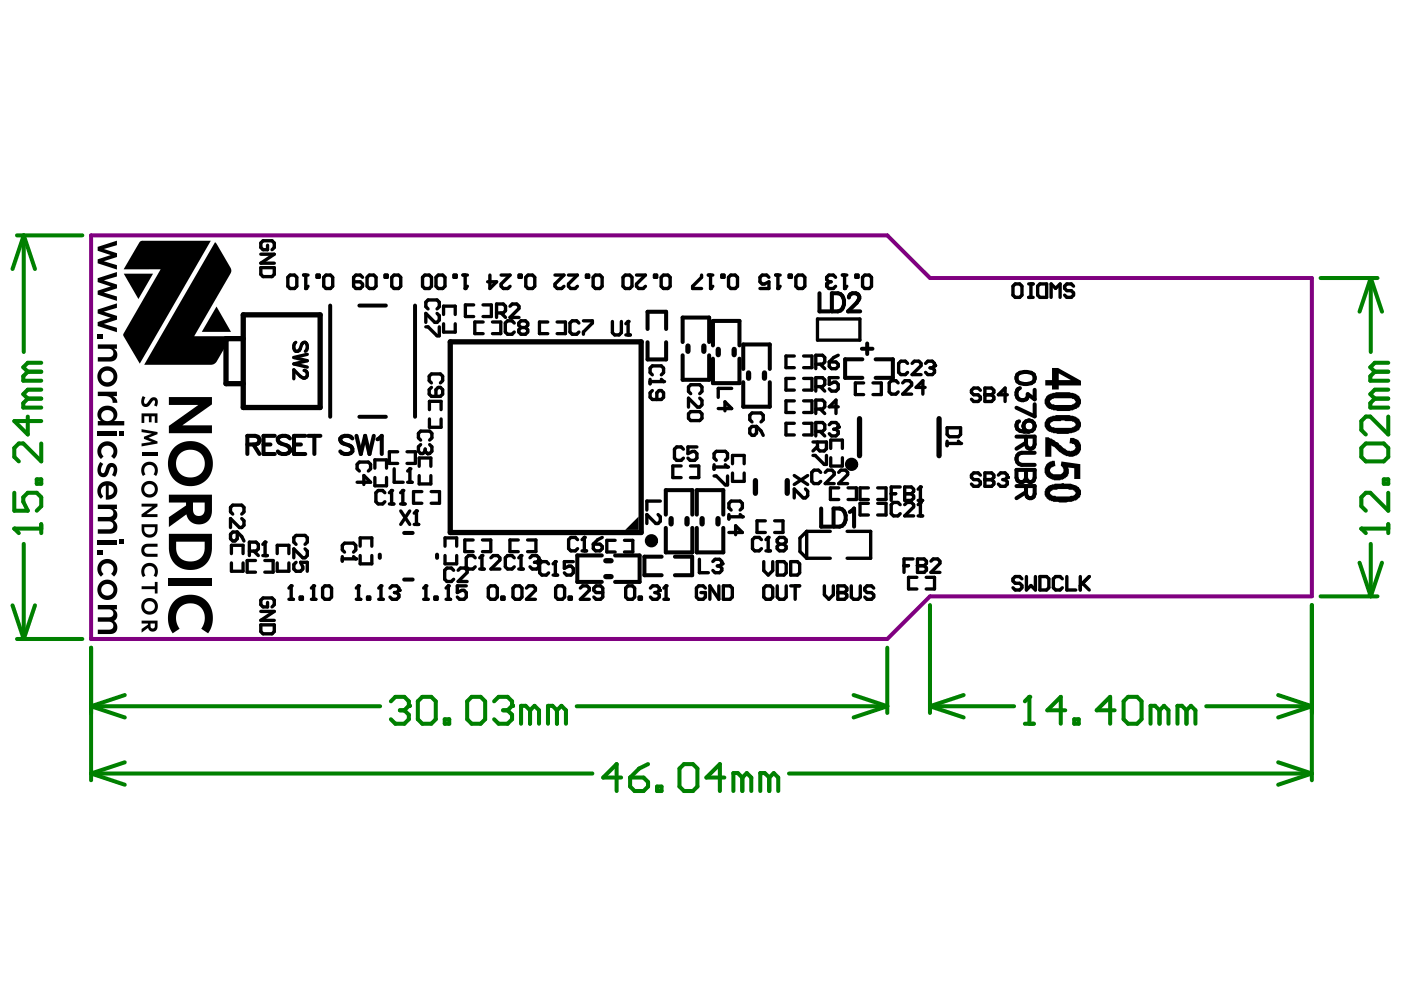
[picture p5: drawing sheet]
<svg xmlns="http://www.w3.org/2000/svg" width="297mm" height="210mm" viewBox="0 0 297 210" stroke-linecap="round" stroke-linejoin="round" font-family="sans-serif">
<path d="M187.7 49.8h-168.4v85.4h168.4" fill="none" stroke="#800080" stroke-width=".85"/>
<path d="M187.7 49.8l9.1 9h80.7v67.4h-80.7l-9.1 9" fill="none" stroke="#800080" stroke-width=".84"/>
<g fill="#000">
<path d="M20.7 52.2l4-1.3v1l-2.7 .8 2.8 .9v.8l-2.8 .9 2.7 .8v.9l-4-1.3v-.8l2.7-.9-2.7-.9zM20.7 58.9l4-1.3v.9l-2.7 .8 2.8 .9v.8l-2.8 .9 2.7 .8v1l-4-1.4v-.8l2.7-.9-2.7-.9zM26.2 57.9h6.2l-3.1 5.4zM29.6 51.2l.5-.3h14.5l-15 26-3.4-5.7-.1-.4 7.9-13.8h-7.8zM45.5 51.2l3.2 5.4 .2 .9-7.8 13.6h7.8l-.1 .3-3 5.1-.8 .6-14.5 .1zM20.7 70.6h1.1v1.1h-1.1zM21.2 78.1l.7-.4 .8-.2v.9a1.26 1.26 0 0 0-1.1 1.6 1.26 1.26 0 0 0 1.8 .8 1.26 1.26 0 0 0 .3-1.9l-.4-.3-.6-.2v-.9a2.16 2.16 0 0 1 2.1 2.7 2.16 2.16 0 0 1-3.2 1.3 2.16 2.16 0 0 1-.4-3.4zM20.7 65.5l4-1.3v.9l-2.7 .9 2.8 .8v.8l-2.8 .9 2.7 .9v.9l-4-1.3v-.9l2.7-.9-2.7-.9zM20.7 72.9h4v.9h-.6l.4 .4a1.43 1.43 0 0 1 .2 1.5 1.43 1.43 0 0 1-1.4 .8h-2.6v-.9l2.7-.1a.89 .89 0 0 0 .6-1 .89 .89 0 0 0-1-.7h-2.3zM45.8 64.9l3.1 5.3h-6.2zM21.2 94a2.14 2.14 0 0 1 3.1 0 2.14 2.14 0 0 1-.2 3.1l-.6-.6 .5-.7-.1-.8-.4-.5-.7-.2-.7 .1-.5 .5-.2 .9 .5 .8-.5 .5-.2-.2-.5-.7-.1-.8 .2-.7zM20.7 91.4h4v.9h-4z"/>
<path d="M20.7 82.9h4v.9h-.8a1.42 1.42 0 0 1 .9 1.4h-1a1.37 1.37 0 0 0-1.6-1.4h-1.5zM25.4 91.3h.8v1h-.8zM21.1 86.5a2.05 2.05 0 0 1 2.7-.4 2.05 2.05 0 0 1 .7 2.5l-.4 .5h2.2v.9h-3.6v-.9a1.22 1.22 0 0 0 1.3-1.5 1.22 1.22 0 0 0-1.9-.7 1.16 1.16 0 0 0-.6 1.4 1.16 1.16 0 0 0 1.2 .8v.9h-2v-.9h.7a1.7 1.7 0 0 1-.3-2.6zM30 90.8l3.3 .6v.5l-1.9 .7 1.9 .8v.5l-3.3 .6v-.7l2.1-.3-1.6-.6v-.5l1.6-.6-2.1-.4zM30.2 83.8l.6 .3-.3 .8a.41 .41 0 0 0 .2 .6 .41 .41 0 0 0 .6-.4l.8-.9a.98 .98 0 0 1 1.2 .2 .98 .98 0 0 1 0 1.2l-.1 .4-.6-.2 .2-.8a.28 .28 0 0 0-.2-.3 .28 .28 0 0 0-.4 .2l-.8 1.1-.5 .1-.5-.1-.4-.3-.1-.5v-.8zM29.9 95.8h3.4v.7h-3.4zM29.9 87.5h3.4v2h-.6v-1.4h-.6v1.2h-.6v-1.2h-1v1.4h-.6zM35.7 84h9.1v1.6l-6.2 4.4h6.2v1.7h-9.1v-1.6l6.3-4.4h-6.3zM37 94.5a4.8 4.8 0 0 1 3.3-1.2v1.9a2.99 2.99 0 0 0-3 3.6 2.99 2.99 0 0 0 4.3 2 2.95 2.95 0 0 0 1.7-3.4 2.95 2.95 0 0 0-3-2.2v-1.9a4.8 4.8 0 0 1 4.6 5.7 4.8 4.8 0 0 1-6.4 3.6 4.8 4.8 0 0 1-2.3-7zM221.1 92.5a1.45 1.45 0 0 1 1.5 .5l1.3 .7 1.1 1.1 .6 .3a1.18 1.18 0 0 0 1.2 .3l.6-.3 .2-.3-.2-.4a1.15 1.15 0 0 0-1.1-.6l.1-1.1h.2a1.66 1.66 0 0 1 1.4 .4 2.01 2.01 0 0 1-.6 3.4h-.3v.2h-1a6.3 6.3 0 0 1-2.7-1.8l-1-.7v2.5h-1.3zM20.7 116.4h1.1v1h-1.1zM21.2 102.4l.6-.4 .8-.2 .8 .1 .7 .4 .5 .5 .2 .7v.8l-.4 .7-.8 .6-1.2 .1v-3h.6v2.1l.8-.3 .3-.7-.1-.4-.4-.4-.5-.3h-.7l-.6 .3-.4 .5v.8l.4 .7-.4 .5-.6-.6-.2-.9 .1-.9z"/>
<path d="M21.2 97.8l.7 .4-.5 1.1v.6l.2 .2a.44 .44 0 0 0 .6-.4l.2-.4a1.27 1.27 0 0 1 1.4-1.3 1.27 1.27 0 0 1 1 1.7l-.4 1.2-.7-.4 .3-.8v-.6a.43 .43 0 0 0-.5-.3 .43 .43 0 0 0-.3 .5l-.4 1.1a1.24 1.24 0 0 1-1.6 .4 1.24 1.24 0 0 1-.6-1.6l.2-.7zM20.7 114.2h4v.9h-4zM20.7 106.8h4v.9h-.6l.5 .5 .2 .6a1.32 1.32 0 0 1-.7 1.3l.5 .6 .2 .6-.1 .8-.4 .5-.8 .3h-2.8v-.9h2.4a.85 .85 0 0 0 .9-.9 .85 .85 0 0 0-1-.8h-2.3v-.9h2.5a.84 .84 0 0 0 .8-1 .84 .84 0 0 0-1-.7h-2.3zM25.4 114.2h.8v1h-.8zM29.9 106.6h3.4v.6l-2.3 1.6h2.3v.6h-3.4v-.6l2.4-1.6h-2.4zM30.3 102.3l.6-.4 .7-.1v.6a1.09 1.09 0 0 0-.9 1.7 1.09 1.09 0 0 0 1.9 0 1.09 1.09 0 0 0-.9-1.7l-.1-.6a1.78 1.78 0 0 1 1.7 2.2 1.78 1.78 0 0 1-2.6 1.1 1.78 1.78 0 0 1-.4-2.8zM30.5 98.1l1.1-.4a1.84 1.84 0 0 1 1.7 1.1 1.84 1.84 0 0 1-.3 1.9l-.5-.4a1.18 1.18 0 0 0-.1-1.6 1.18 1.18 0 0 0-1.6 0 1.18 1.18 0 0 0 0 1.7l-.6 .3-.3-.9a1.93 1.93 0 0 1 .6-1.7zM30.2 115.5l.8-.4 2.3-.1v.7h-2a.74 .74 0 0 0-.8 .7 .74 .74 0 0 0 .8 .8h2v.6h-2a1.41 1.41 0 0 1-1.3-.8 1.41 1.41 0 0 1 .2-1.5zM30 110.9h3.3v1.3a1.69 1.69 0 0 1-1.8 1.6 1.69 1.69 0 0 1-1.5-1.8h.5a1.12 1.12 0 0 0 1.1 1.1 1.12 1.12 0 0 0 1.2-1.1v-.5h-2.3v.5h-.5zM35.7 113h9.1v3a4.6 4.6 0 0 1-4.1 4.6 4.6 4.6 0 0 1-4.9-3.8l-.1-.9h1.6a2.95 2.95 0 0 0 4.1 2.8 2.65 2.65 0 0 0 1.9-2.7v-1.4h-6v1.3h-1.6zM35.7 104.7h9.1v3.3a2.74 2.74 0 0 1-2.3 2.9 2.74 2.74 0 0 1-3.1-2.1l-3.7 2.7v-2.1l3.7-2.4v-.7h1.4v1.5a1.25 1.25 0 0 0 1.3 1.4 1.25 1.25 0 0 0 1.2-1.4v-1.5h-7.6zM132.3 112.1l2.8-2.8v2.8z"/>
<path d="M221.3 98.4l.8-.8 1-.1 .2 1.1a1.37 1.37 0 0 0-1.2 .9 1.07 1.07 0 0 0 1.5 .9h.1a.91 .91 0 0 0 1-.1 .91 .91 0 0 0 .3-.9l-.1-.5-.5-.4 .2-.9 4 .6v3.1h-1.3v-2.2l-1.3-.2 .1 1a1.56 1.56 0 0 1-1.1 1.4 3.3 3.3 0 0 1-3.3-.2 2.24 2.24 0 0 1-.6-2.5zM21.2 123.2l.7-.4 .8-.2v1a1.26 1.26 0 0 0-1.1 1.6 1.26 1.26 0 0 0 1.8 .8 1.26 1.26 0 0 0 .3-2l-.4-.3-.6-.1v-1a2.16 2.16 0 0 1 2.1 2.8 2.16 2.16 0 0 1-3.2 1.3 2.16 2.16 0 0 1-.4-3.5zM21.2 118.9a2.14 2.14 0 0 1 3.1 0 2.14 2.14 0 0 1-.2 3.1l-.6-.6 .5-.6-.1-.9-.4-.5-.7-.2-.7 .1-.5 .4-.2 1 .5 .8-.5 .5-.2-.2-.5-.7-.1-.8 .2-.7zM20.7 128h4v.9h-.6l.5 .5 .2 .6a1.32 1.32 0 0 1-.7 1.4l.5 .5 .2 .7-.1 .7-.4 .6-.8 .3h-2.8v-1h2.4a.85 .85 0 0 0 .9-.9 .85 .85 0 0 0-1-.7h-2.3v-1h2.5a.84 .84 0 0 0 .8-.9 .84 .84 0 0 0-1-.8h-2.3zM30 131.3h3.3v1.3a1.01 1.01 0 0 1-.8 1 1.01 1.01 0 0 1-1.2-.7l-1.3 1v-.8l1.3-.9v-.3h.5v.6a.46 .46 0 0 0 .5 .5 .46 .46 0 0 0 .5-.5v-.6h-2.8zM30.3 127.1l.6-.4 .7-.2v.7a1.09 1.09 0 0 0-.9 1.6 1.09 1.09 0 0 0 1.9 .1 1.09 1.09 0 0 0-.9-1.7l-.1-.7a1.78 1.78 0 0 1 1.7 2.3 1.78 1.78 0 0 1-2.6 1.1 1.78 1.78 0 0 1-.4-2.8zM30.4 119.6a1.83 1.83 0 0 1 2.5 0 1.83 1.83 0 0 1 .1 2.5l-.5-.4a1.18 1.18 0 0 0 0-1.6 1.18 1.18 0 0 0-1.7 0 1.18 1.18 0 0 0 0 1.7l-.5 .3-.4-.9a1.98 1.98 0 0 1 .5-1.6zM30 124h2.8v-.9h.5v2.5h-.5v-.9h-2.8zM37 127a4.9 4.9 0 0 1 5.9-.4 4.9 4.9 0 0 1 2 5.6l-.9 1.8-1.4-1a3.2 3.2 0 0 0 .4-3.8 3.2 3.2 0 0 0-3.6-1.4 3.3 3.3 0 0 0-1.4 5.2l-1.5 1a5.5 5.5 0 0 1 .5-7zM35.7 122.4h9.1v1.6h-9.1z"/>
<path d="M224 79v1.4h2.6zM222.6 77.9h1.3l4.8 2.7v1h-4.7v.8h-1.4v-.8h-1.5v-1.2h1.5z"/>
<path d="M222.1 84.8a.73 .73 0 0 0 .9 .8l.1 .1h2.6a1.78 1.78 0 0 0 1.6-.3l.3-.3a.99 .99 0 0 0-1-.8h-2.7a1.63 1.63 0 0 0-1.5 .3zM221.3 84l.7-.6a9.8 9.8 0 0 1 4.8-.3 1.95 1.95 0 0 1 1.9 1.9 1.7 1.7 0 0 1-1.6 1.7 3.9 3.9 0 0 1-2.4 .3h-1l-1-.3a1.69 1.69 0 0 1-1.7-1.7v-.4z"/>
<path d="M222.3 89.4l-.2 .3a.73 .73 0 0 0 .9 .7l.1 .1h2.6a1.78 1.78 0 0 0 1.6-.3 .56 .56 0 0 0 .1-.6 .56 .56 0 0 0-.6-.3v-.2h-1.4l-.3-.1-1.2 .1a1.63 1.63 0 0 0-1.5 .3zM221.3 88.8l.7-.5a9.8 9.8 0 0 1 4.8-.3 1.95 1.95 0 0 1 1.9 1.8v.3a2.35 2.35 0 0 1-2.4 1.6 7.3 7.3 0 0 1-4.6-.5v-.1a1.56 1.56 0 0 1-.4-2.3z"/>
<path d="M222.3 103.9l-.2 .6a3.7 3.7 0 0 0 2.8 .6l2.2-.2 .3-.3a.5 .5 0 0 0 .1-.6 .5 .5 0 0 0-.5-.2v-.2h-.9l-.1-.1h-2.1l-.3 .1a1.06 1.06 0 0 0-1.2 .3zM221.1 103.5a3.5 3.5 0 0 1 3.3-1.2l.5-.1 .2 .1a4.8 4.8 0 0 1 3.2 .8v.1a1.55 1.55 0 0 1-.6 2.6v.1h-.3a7.6 7.6 0 0 1-5.8-.3 1.81 1.81 0 0 1-.5-2.1z"/>
<circle cx="64.7" cy="61" r=".36"/>
<circle cx="98.4" cy="61" r=".36"/>
<circle cx="132.9" cy="68" r=".36"/>
<circle cx="150.3" cy="61" r=".36"/>
<circle cx="164.6" cy="61" r=".36"/>
<circle cx="174.9" cy="60.1" r=".36"/>
<circle cx="178.7" cy="61" r=".36"/>
<circle cx="197.7" cy="77.4" r=".36"/>
<circle cx="86.7" cy="99.2" r=".36"/>
<circle cx="90.4" cy="96" r=".36"/>
<circle cx="140.4" cy="80.7" r=".36"/>
<circle cx="153.9" cy="98.8" r=".36"/>
<circle cx="177.3" cy="90.3" r=".36"/>
<circle cx="203.2" cy="93.8" r=".36"/>
<circle cx="208.4" cy="83.5" r=".36"/>
<circle cx="56.1" cy="114.7" r=".36"/>
<circle cx="75.3" cy="118.2" r=".36"/>
<circle cx="82.9" cy="103.8" r=".36"/>
<circle cx="85.2" cy="103.8" r=".36"/>
<circle cx="88.1" cy="108.1" r=".36"/>
<circle cx="102" cy="117.6" r=".36"/>
<circle cx="110.2" cy="117.6" r=".36"/>
<circle cx="114" cy="118.5" r=".36"/>
<circle cx="117.5" cy="118.8" r=".36"/>
<circle cx="123.6" cy="113.7" r=".36"/>
<circle cx="152.7" cy="119.3" r=".36"/>
<circle cx="157.1" cy="109.3" r=".36"/>
<circle cx="162.5" cy="113.7" r=".36"/>
<circle cx="191.4" cy="104.5" r=".36"/>
<circle cx="194.1" cy="119.7" r=".36"/>
<circle cx="194.7" cy="103" r=".36"/>
<circle cx="194.7" cy="106.3" r=".36"/>
<circle cx="208.4" cy="101.5" r=".36"/>
<circle cx="213.1" cy="101" r=".36"/>
<circle cx="61.6" cy="124" r=".36"/>
<circle cx="66.4" cy="124" r=".36"/>
<circle cx="75.9" cy="124" r=".36"/>
<circle cx="80.6" cy="124" r=".36"/>
<circle cx="84.4" cy="124.9" r=".36"/>
<circle cx="90.1" cy="124" r=".36"/>
<circle cx="94.9" cy="124" r=".36"/>
<circle cx="139.5" cy="124.9" r=".36"/>
<circle cx="140.9" cy="124" r=".36"/>
<circle cx="177.3" cy="125.4" r=".36"/>
</g>
<g fill="none" stroke="#000" stroke-width=".7">
<path d="M93.8 66.5v-1.7h2.5v1.7M93.8 68.5v1.8h2.5v-1.8M100.2 64.5h-1.7v2.5h1.7M102.2 64.5h1.8v2.5h-1.8M102.2 68.1h-1.7v2.5h1.7M104.2 68.1h1.7v2.5h-1.7M115.9 68.1h-1.8v2.5h1.8M117.9 68.1h1.7v2.5h-1.7M168 75.3h-1.7v2.5h1.7M170 75.3h1.8v2.5h-1.8M172.9 67.5h9v4.5h-9zM79.3 99.1v-1.8h2.5v1.8"/>
<path d="M84.1 95.6h-1.7v2.5h1.7M86.1 95.6h1.8v2.5h-1.8M88.7 98.7v-1.8h2.5v1.8M90.9 86.7v-1.8h2.4v1.8M90.9 88.6v1.8h2.4v-1.8M144.1 98.6h-1.8v2.5h1.8M146.1 98.6h1.7v2.5h-1.7M155 98.1v-1.7h2.4v1.7M168 80.1h-1.7v2.4h1.7M168 84.8h-1.7v2.5h1.7M168 89.6h-1.7v2.4h1.7M170 80.1h1.8v2.4h-1.8"/>
<path d="M170 84.8h1.8v2.5h-1.8M170 89.6h1.8v2.4h-1.8M175.8 94.9v-1.8h2.4v1.8M175.8 96.9v1.7h2.4v-1.7M182.7 81h-1.7v2.5h1.7M184.7 81h1.8v2.5h-1.8M49 119.1v1.8h2.4v-1.8M49 117.1v-1.7h2.4v1.7M54.1 118.6h-1.8v2.5h1.8M56 118.6h1.8v2.5h-1.8M58.6 119.1v1.8h2.5v-1.8M58.6 117.1v-1.7h2.5v1.7"/>
<path d="M76.2 115.6v-1.8h2.5v1.8M76.2 117.5v1.8h2.5v-1.8M79.3 101v1.8h2.5v-1.8M88.7 100.6v1.8h2.5v-1.8M89.3 104h-1.8v2.5h1.8M91.2 104h1.8v2.5h-1.8M94.1 115.6v-1.8h2.5v1.8M94.1 117.5v1.8h2.5v-1.8M100.1 114.3h-1.8v2.4h1.8M102.1 114.3h1.7v2.4h-1.7M109.7 114.3h-1.8v2.4h1.8M111.6 114.3h1.8v2.4h-1.8"/>
<path d="M130.1 114.3h-1.7v2.5h1.7M132.1 114.3h1.8v2.5h-1.8M155 100.1v1.8h2.4v-1.8M161.9 110.2h-1.7v2.5h1.7M163.9 110.2h1.8v2.5h-1.8M177.5 103.2h-1.8v2.5h1.8M179.4 103.2h1.8v2.5h-1.8M183.7 103.2h-1.7v2.5h1.7M183.7 106.5h-1.7v2.5h1.7M185.7 103.2h1.8v2.5h-1.8M185.7 106.5h1.8v2.5h-1.8M194 122.2h-1.8v2.4h1.8"/>
<path d="M195.9 122.2h1.8v2.4h-1.8"/>
</g>
<g fill="none" stroke="#000" stroke-width="1.1">
<path d="M51.5 66.6h16.2v19.6h-16.2zM51.5 71.7h-3.7v9.5h3.7M95.3 72.3h40.3v40.4h-40.3zM145.5 73.2v1.1M148.9 73.2v1.1M152 73.9v1.1M155.3 73.9v1.1M158.4 78.9v1.1M161.7 78.9v1.1M181.8 88.6v7.8M198.7 88.6v7.8M128.2 118.6h1.1"/>
<path d="M142 109.7v1.2M145.4 109.7v1.2M148.5 109.7v1.2M151.9 109.7v1.2M159.8 101.7v2.7M166.6 101.7v2.7M128.2 122h1.1"/>
</g>
<g fill="none" stroke="#000" stroke-width=".85">
<path d="M137 69.6v-3.6h3.9v3.6M137 72.4v3.7h3.9v-3.7M144.4 72.4v-5.2h5.6v5.2M144.4 75.2v5.2h5.6v-5.2M150.8 73.1v-5.2h5.6v5.2M150.8 75.9v5.2h5.6v-5.2M157.2 78.1v-5.2h5.7v5.2M173.4 62v3.9h2.2M176 62h1.3a2.1 2.1 0 0 1 .9 3.3l-.4 .4-.5 .2h-1.3zM179.6 63a.96 .96 0 0 1 .7-1h.8a.94 .94 0 0 1 .5 1.5l-2.2 2.4h2.6M182.4 76h-3.6v4h3.6M185.3 76h3.6v4h-3.6"/>
<path d="M215.2 79.2a2.97 2.97 0 0 1 3.5 0 1.25 1.25 0 0 1-.5 1.9 3.2 3.2 0 0 1-3-.4l-.1-.5zM52.3 94.1h1.7l.5-.2a.89 .89 0 0 0 0-1.5l-.5-.2h-1.7v3.9M53.6 94.1l1.3 2M55.8 94.1h1.4M58.1 92.2h-2.3v3.9h2.3M61.3 92.8a1.69 1.69 0 0 0-2.5 0 .98 .98 0 0 0 .7 1.1l1.1 .3a.93 .93 0 0 1 .7 .7 .93 .93 0 0 1-.3 1 1.77 1.77 0 0 1-2.2-.4M62.2 94.1h1.5M64.6 92.2h-2.4v3.9h2.4M65.2 92.2h2.6M66.5 92.2v3.9M74.6 92.8a1.69 1.69 0 0 0-2.6 0 .98 .98 0 0 0 .7 1.1l1.1 .3a.93 .93 0 0 1 .7 .7 .93 .93 0 0 1-.3 1 1.77 1.77 0 0 1-2.2-.4M75.4 92.2l.9 3.9 1-3.9 .9 3.9 .9-3.9"/>
<path d="M79.9 93l.9-.8v3.9M157.2 80.9v5.2h5.7v-5.2M215.1 99.4h3.8v1.7l-.2 .5a.89 .89 0 0 1-1.4 0l-.2-.5a1.01 1.01 0 0 1-1 .9 1.01 1.01 0 0 1-1-.9zM215.1 92.4h3.8v1.6l-.2 .6a.89 .89 0 0 1-1.4 0l-.2-.6v-1.6M215.6 89.1a1.13 1.13 0 0 0-.4 1.7l.6 .4 1.8 .1M215.8 82.1a1.31 1.31 0 0 0-.5 2.1 1.31 1.31 0 0 0 2.1-.2v-.6l1.5 1.1v-2M217.1 99.4v1.7M217.1 93.7l-2 1.2M218.9 95.8h-2.7a1.29 1.29 0 0 0-1.2 1.3 1.29 1.29 0 0 0 1.2 1.3h2.7M218.9 85.5v2.6l-3.8-1.8M80.3 117.4v.6M85.5 112.8h1.8"/>
<path d="M92.5 117.4v.6M127.3 117.5h-5.2v5.6h5.2M130.1 117.5h5.2v5.6h-5.2M140 117.8h-3.7v3.9h3.7M140.9 111.7v5.2h5.6v-5.2M140.9 108.9v-5.2h5.6v5.2M142.8 117.8h3.6v3.9h-3.6M147.4 111.7v5.2h5.6v-5.2M147.4 108.9v-5.2h5.6v5.2M173.7 107.6v3.8h2.2M176.4 107.6h1.2a2.1 2.1 0 0 1 1 3.3l-.4 .4-.6 .1h-1.2zM179.8 108.3l.9-.7v3.8"/>
<path d="M215.1 102.9h3.8v1.6l-.2 .5a.89 .89 0 0 1-1.4 0l-.2-.5v-1.6M217.1 104.1l-2 1.3M85.5 122.6h1.8"/>
<circle cx="217.7" cy="90.2" r="1.19"/>
</g>
<g fill="none" stroke="#000" stroke-width=".71">
<path d="M55.2 56.6h2.8v1.5l-.4 .4h-1.9l-.5-.4zM55.2 53.8h2.8l-2.8 1.9h2.8M56.6 51.9v.9h-.9l-.5-.4v-1l.5-.5h1.9l.4 .5v1l-.4 .4M61.4 58.2h.9l.5 .5v1.9l-.5 .4h-.9l-.5-.4v-1.9zM64.2 58.2h1M64.7 58.2v2.8l.5-.4M67.1 58.2h.4v.5h-.4zM69 58.2h.9l.5 .5v1.9l-.5 .4h-.9l-.5-.4v-1.9zM76.7 58.7l-.5-.5h-.9l-.5 .5v1.9l.5 .4h.9l.5-.4v-.5l-.5-.5h-1.4M78.1 58.2h1l.5 .5v1.9l-.5 .4h-1l-.4-.4v-1.9zM81.5 58.2h.4v.5h-.4zM83.4 58.2h.9l.5 .5v1.9l-.5 .4h-.9l-.5-.4v-1.9z"/>
<path d="M89.9 58.2h.9l.5 .5v1.9l-.5 .4h-.9l-.5-.4v-1.9zM92.7 58.2h1l.4 .5v1.9l-.4 .4h-1l-.5-.4v-1.9zM96 58.2h.5v.5h-.5zM97.9 58.2h1M98.4 58.2v2.8l.5-.4M103.6 58.2v2.8l1.5-1.4h-1.9M106 58.2h1.9l-1.9 1.9v.5l.5 .4h.9l.5-.4M109.8 58.2h.5v.5h-.5zM111.7 58.2h1l.4 .5v1.9l-.4 .4h-1l-.5-.4v-1.9zM117.4 58.2h1.9l-1.9 1.9v.5l.5 .4h.9l.5-.4M120.3 58.2h1.9l-1.9 1.9v.5l.4 .4h1l.5-.4M124.1 58.2h.4v.5h-.4z"/>
<path d="M126 58.2h.9l.5 .5v1.9l-.5 .4h-.9l-.5-.4v-1.9zM131.8 58.7l.5-.5h.9l.5 .5v1.9l-.5 .4h-.9l-.5-.4zM134.7 58.2h1.9l-1.9 1.9v.5l.4 .4h1l.5-.4M138.5 58.2h.4v.5h-.4zM140.4 58.2h.9l.5 .5v1.9l-.5 .4h-.9l-.5-.4v-1.9zM148.4 58.2v.5l-1.9 1.9v.4h1.9M149.9 58.2h.9M150.3 58.2v2.8l.5-.4M152.7 58.2h.5v.5h-.5zM154.6 58.2h1l.4 .5v1.9l-.4 .4h-1l-.5-.4v-1.9zM162.7 58.7l-.5-.5h-.9l-.5 .5v.9l.5 .5h.4l1-.5v1.4h-1.9M164.1 58.2h1"/>
<path d="M164.6 58.2v2.8l.5-.4M167 58.2h.4v.5h-.4zM168.9 58.2h.9l.5 .5v1.9l-.5 .4h-.9l-.5-.4v-1.9zM175.4 59.6l-.5 .5v.5l.5 .4h.9l.5-.4M175.4 59.6h.4M176.8 58.7l-.5-.5h-.9l-.5 .5v.5l.5 .4M178.2 58.2h1M178.7 58.2v2.8l.5-.4M181.1 58.2h.4v.5h-.4zM183 58.2h.9l.5 .5v1.9l-.5 .4h-.9l-.5-.4v-1.9zM62.6 72.4a1.25 1.25 0 0 0 0 1.9 .77 .77 0 0 0 .9-.5l.3-.8a.61 .61 0 0 1 .4-.5 .61 .61 0 0 1 .7 .2 1.31 1.31 0 0 1-.3 1.6M64.3 78.4l.6 .3 .1 .8a.7 .7 0 0 1-1.1 .4l-1.7-1.6v1.8"/>
<path d="M65 75l-2.8 .6 2.8 .7-2.8 .7 2.8 .7M90.1 69.2h.5l1.9 1.9h.4v-1.9M90.6 65.4l-.5-.5v-1l.5-.4h1.9l.4 .4v1l-.4 .5M92.5 66.3l.4 .5v.9l-.4 .5h-.5l-1.9-1.9v1.9M105.1 66.2h1.4l.5-.5v-.9l-.5-.5h-1.4v2.9M106 66.2l1 1M107.9 64.8l.5-.5h.9l.5 .5v.5l-1.9 1.9h1.9M108.8 68.4l-.5-.5h-.9l-.5 .5v1.9l.5 .4h.9l.5-.4M110.2 69.3l-.4-.5v-.4l.4-.5h1l.5 .5v.4l-.5 .5M110.2 69.3l-.4 .5v.5l.4 .4h1l.5-.4v-.5l-.5-.5M110.2 69.3h1M122.5 68.4l-.5-.5h-.9l-.5 .5v1.9l.5 .4h.9l.5-.4"/>
<path d="M123.4 67.9h1.9v.5l-1.9 1.9v.4M129.6 68v2.4l.4 .5h1l.5-.5v-2.4M132.4 70.9h1M132.4 68.5l.5-.5v2.9M138 79.3l-.5-.5v-.9l.5-.5h1.9l.5 .5v.9l-.5 .5M172.6 77.1h1.4l.5-.5v-1l-.5-.4h-1.4v2.8M173.5 77.1l1 .9M175.4 76.6h1.5l.4 .5v.4l-.4 .5h-1l-.5-.5zM177.3 79.9h-1.9v1.4l1-.4h.5l.4 .4v1l-.4 .5h-1l-.5-.5M177.3 75.2l-.9 .4-1 1M192 76.9l-.5-.5h-.9l-.5 .5v1.9l.5 .5h.9l.5-.5M193 76.9l.4-.5h1l.5 .5v.5l-1.9 1.9h1.9"/>
<path d="M195.8 76.9l.5-.5h.9l.5 .5v.5l-.5 .4M196.8 77.8h.4M197.2 77.8l.5 .5v.5l-.5 .5h-.9l-.5-.5M214.3 60.6l.5-.5h.9l.5 .5v1.8l-.5 .5h-.9l-.5-.5zM217.6 60.1h1M217.6 62.9h1M218.1 60.1v2.8M219.5 60.6l.5-.5h1.4v2.8h-1.4l-.5-.5zM222.4 62.9v-2.8l.9 .9 1-.9v2.8M227.1 60.6l-.4-.5h-1l-.5 .5v.4l.5 .5h1l.4 .5v.4l-.4 .5h-1l-.5-.5M76 99.7l-.4-.5v-1l.4-.4h1.9l.5 .4v1l-.5 .5M83.4 99.2v2.8h1.9"/>
<path d="M86.2 99.7l.5-.5v2.8M89 93.1l-.5-.5v-.9l.5-.5h1.9l.5 .5v.9l-.5 .5M89 94.1l-.5 .4v1l.5 .5h.5l.4-.5M89.9 95v.5M90.9 94.1l.5 .4v1l-.5 .5h-.5l-.5-.5M91.3 82l-.5 .4v1l.5 .5h1.9l.5-.5v-1l-.5-.4h-.5l-.5 .4v1.5M91.3 81l-.5-.5v-.9l.5-.5h1.9l.5 .5v.9l-.5 .5M137.5 80.3v.9M138 82.6l-.5 .5v1l.5 .4h1.9l.5-.4v-1l-.5-.5h-.5l-.4 .5v1.4M139.9 80.3l.5 .4h-2.9M144.6 95l-.5-.4h-.9l-.5 .4v1.9l.5 .5h.9l.5-.5M145.7 87.6l.4-.5h1.9l.5 .5v.9l-.5 .5h-1.9l-.4-.5z"/>
<path d="M146.1 83.3l-.4-.5v-.9l.4-.5h1.9l.5 .5v.9l-.5 .5M147.4 94.6h-1.9v1.4l1-.5h.5l.4 .5v.9l-.4 .5h-1l-.5-.5M148 84.3l.5 .4v1l-.5 .4h-.4l-1.9-1.8v1.8M151.1 98.3v1M151.6 97.4l-.5-.5v-.9l.5-.5h1.9l.4 .5v.9l-.4 .5M152 86.5h2.8l-1.4-1.5v1.9M153.5 98.3l.4 .5h-2.8M154.8 82.2h-2.8v1.9M158.6 90.7l.5-.5h1v1.5l-.5 .4h-.5l-.5-.4zM159.1 89.3l-.5-.5v-.9l.5-.5h1.9l.5 .5v.9l-.5 .5M160.1 90.2l.9 1 .5 .9M172 93.5h2.9v1.4l-.5 .5h-1l-.4-.5v-1.4"/>
<path d="M172 96.4h.5l1.9 1.9h.5v-1.9M172.6 81.8h1.4l.5-.5v-.9l-.5-.5h-1.4v2.9M172.6 86.6h1.4l.5-.5v-1l-.5-.4h-1.4v2.8M172.6 91.3h1.4l.5-.5v-.9l-.5-.5h-1.4v2.8M173 94.5l-1 .9M173.5 81.8l1 1M173.5 86.6l1 .9M173.5 91.3l1 .9M173.6 100l-.4-.5h-1l-.5 .5v1.9l.5 .4h1l.4-.4M174.6 100l.5-.5h.9l.5 .5v.4l-1.9 1.9h1.9M175.4 89.9l.5-.5h1l.4 .5v.4l-.4 .5M176.4 90.8h.5"/>
<path d="M176.9 90.8l.4 .5v.5l-.4 .4h-1l-.5-.4M177.3 86.1h-1.9l1.5-1.4v2.8M177.4 100l.5-.5h1l.4 .5v.4l-1.9 1.9h1.9M190 81l-.5-.4h-.9l-.5 .4v1.9l.5 .5h.9l.5-.5M191 81l.4-.4h1l.5 .4v.5l-1.9 1.9h1.9M195.7 82h-1.9l1.4-1.4v2.8M200.4 90.5h2.8v1.4l-.4 .5h-1.9l-.5-.5zM200.4 93.4v.9M202.8 93.4l.4 .4h-2.8M207.4 82.6l-.5-.5h-.9l-.5 .5v.5l.5 .4h.9l.5 .5v.5l-.5 .5h-.9l-.5-.5M208.4 82.1h1.4l.5 .5v.5l-.5 .4 .5 .5v.5l-.5 .5h-1.4zM208.4 83.5h1.4"/>
<path d="M213.1 83.5h-1.9l1.4-1.4v2.9M48.8 113l.4-.4h1v1.4l-.5 .5h-.5l-.4-.5zM49.2 108.8l-.4-.5v-.9l.4-.5h1.9l.5 .5v.9l-.5 .5M50.2 112.6l.9 .9 .5 1M51.1 109.7l.5 .5v1l-.5 .4h-.4l-1.9-1.9v1.9M52.8 116.6h1.4l.5-.5v-.9l-.5-.5h-1.4v2.9M53.7 116.6l1 1M55.6 117.6h1M55.6 115.2l.5-.5v2.9M62.6 115.2l-.4-.5v-.9l.4-.5h1.9l.5 .5v.9l-.5 .5M62.6 119l-.4 .5v.9l.4 .5h1l.5-.5v-.5l-.5-.9h1.4v1.9M64.5 116.1l.5 .5v1l-.5 .4h-.4l-1.9-1.9v1.9"/>
<path d="M72.4 117.8v.9M72.9 116.8l-.5-.4v-1l.5-.5h1.9l.5 .5v1l-.5 .4M74.8 117.8l.5 .4h-2.9M75.6 102h2.8l-1.4-1.4v1.9M81.4 104.3l-.4-.5h-1l-.5 .5v1.9l.5 .4h1l.4-.4M82.4 106.6h.9M82.4 104.3l.5-.5v2.8M84.8 106.6h.9M84.8 104.3l.4-.5v2.8M84.8 108.1l1.9 2.9M86.2 102h1M86.7 108.1l-1.9 2.9"/>
<path d="M87.6 111h1M87.6 108.6l.5-.5v2.9M100.5 118l-.4-.4h-1l-.5 .4v1.9l.5 .5h1l.4-.5M101.5 118l.5-.4v2.8M103.9 118l.4-.4h1l.5 .4v.5l-1.9 1.9h1.9M108.8 118l-.5-.4h-.9l-.5 .4v1.9l.5 .5h.9l.5-.5M109.8 118l.4-.4v2.8M112.1 118l.5-.4h1l.4 .4v.5l-.4 .5M113.1 119h.5M113.6 119l.4 .5v.4l-.4 .5h-1l-.5-.5M116.1 119.3l-.5-.5h-1l-.4 .5v1.9l.4 .5h1l.5-.5M117 119.3l.5-.5v2.9"/>
<path d="M121.3 118.8h-1.9v1.5l.9-.5h.5l.5 .5v.9l-.5 .5h-.9l-.5-.5M122.2 114.2l-.5-.5h-.9l-.5 .5v1.9l.5 .5h.9l.5-.5M123.1 116.6h1M123.1 114.2l.5-.5v2.9M125.5 115.1h1.4l.5 .5v.5l-.5 .5h-.9l-.5-.5zM127.4 113.7l-.9 .5-1 .9M139.2 108.9l.5 .4v1l-.5 .5h-.5l-1.8-1.9v1.9M139.7 106h-2.8v1.9M148 118.3v2.9h1.9M150.8 118.8l.5-.5h.9l.5 .5v.5l-.5 .5M151.1 100.7h.5l1.9 1.9h.4v-1.9M151.8 119.8h.4"/>
<path d="M152.2 119.8l.5 .4v.5l-.5 .5h-.9l-.5-.5M154.2 108.9v.9M154.2 112.7h2.9l-1.5-1.5v1.9M154.7 107.9l-.5-.4v-1l.5-.5h1.9l.5 .5v1l-.5 .4M156.6 108.9l.5 .4h-2.9M161.1 114.2l-.5-.5h-.9l-.5 .5v1.9l.5 .5h.9l.5-.5M161.6 118.8v1.9l.9 1 1-1v-1.9M162 116.6h1M162 114.2l.5-.5v2.9M164.4 118.8h1.5l.4 .5v1.9l-.4 .5h-1.5zM164.9 115.1l-.5-.4v-.5l.5-.5h.9l.5 .5v.5l-.5 .4M164.9 115.1l-.5 .5v.5l.5 .5h.9l.5-.5v-.5l-.5-.5"/>
<path d="M164.9 115.1h.9M167.3 118.8h1.4l.5 .5v1.9l-.5 .5h-1.4zM168 100.6l2.9 1.9M170.4 103.5l.5 .4v1l-.5 .5h-.5l-1.9-1.9v1.9M170.7 118.1h5M170.7 112.4h5M170.7 112.4l-1.5 1.5v2.8l1.5 1.4M170.7 112.4v5.7M170.9 100.6l-2.9 1.9M179.2 112.4h5v5.7h-5M188.6 104.5h.9M190.5 106.8l-.5-.5h-1l-.4 .5v1.9l.4 .5h1l.5-.5"/>
<path d="M190.5 103h-1.9v2.9M191.3 119.7h.9M191.4 106.8l.5-.5h.9l.5 .5v.5l-1.9 1.9h1.9M191.4 103h1.4l.5 .5v.5l-.5 .5 .5 .4v.5l-.5 .5h-1.4zM191.4 104.5h1.4M193.2 118.3h-1.9v2.8M194.1 118.3h1.4l.5 .4v.5l-.5 .5 .5 .5v.4l-.5 .5h-1.4zM194.1 119.7h1.4M194.3 109.2h.9M194.3 103.5l.4-.5v2.9M194.3 106.8l.4-.5v2.9M194.3 105.9h.9"/>
<path d="M197 118.7l.4-.4h1l.5 .4v.5l-1.9 1.9h1.9M207.4 100.5l-.5-.4h-.9l-.5 .4v.5l.5 .5h.9l.5 .5v.4l-.5 .5h-.9l-.5-.5M208.4 100.1h1.4l.5 .4v.5l-.5 .5 .5 .5v.4l-.5 .5h-1.4zM208.4 101.5h1.4M211.2 100.5l.5-.4h.9l.5 .4v.5l-.5 .5M212.2 101.5h.4M212.6 101.5l.5 .5v.4l-.5 .5h-.9l-.5-.5M55.2 132.2h2.8v1.4l-.4 .5h-1.9l-.5-.5zM55.2 129.4h2.8l-2.8 1.9h2.8M56.6 127.5v.9h-.9l-.5-.5v-.9l.5-.5h1.9l.4 .5v.9l-.4 .5M61.1 126.8h1M61.1 124.4l.5-.4v2.8"/>
<path d="M63.5 126.3h.5v.5h-.5zM65.9 126.8h.9M65.9 124.4l.5-.4v2.8M68.3 124.4l.4-.4h1l.5 .4v1.9l-.5 .5h-1l-.4-.5zM75.4 126.8h.9M75.4 124.4l.5-.4v2.8M77.8 126.3h.4v.5h-.4zM80.1 126.8h1M80.1 124.4l.5-.4v2.8M82.5 124.4l.5-.4h.9l.5 .4v.5l-.5 .5M83.5 125.4h.4M83.9 125.4l.5 .5v.4l-.5 .5h-.9l-.5-.5"/>
<path d="M89.6 126.8h1M89.6 124.4l.5-.4v2.8M92 126.3h.5v.5h-.5zM94.4 126.8h.9M94.4 124.4l.5-.4v2.8M96 120.7l-.5-.5h-.9l-.5 .5v1.9l.5 .4h.9l.5-.4M96.9 120.7l.5-.5h1l.4 .5v.4l-1.9 1.9h1.9M98.6 124h-1.9v1.4l1-.5h.5l.4 .5v.9l-.4 .5h-1l-.5-.5M101.5 120.4h.9M103.3 124.4l.5-.4h.9l.5 .4v1.9l-.5 .5h-.9l-.5-.5zM106.2 126.3h.4v.5h-.4zM108.5 124.4l.5-.4h1l.4 .4v1.9l-.4 .5h-1l-.5-.5z"/>
<path d="M109.8 120.4h.9M111.4 124.4l.5-.4h.9l.5 .4v.5l-1.9 1.9h1.9M117 121.7h1M117.6 124.4l.4-.4h1l.5 .4v1.9l-.5 .5h-1l-.4-.5zM120.4 126.3h.5v.5h-.5zM122.8 124.4l.5-.4h.9l.5 .4v.5l-1.9 1.9h1.9M127.5 125.4h-1.4l-.5-.5v-.5l.5-.4h1l.4 .4v1.9l-.4 .5h-1l-.5-.5M132.4 124.4l.4-.4h1l.5 .4v1.9l-.5 .5h-1l-.4-.5zM135.2 126.3h.5v.5h-.5zM137.6 124.4l.5-.4h.9l.5 .4v.5l-.5 .5M138.5 125.4h.5M139 125.4l.5 .5v.4l-.5 .5h-.9l-.5-.5"/>
<path d="M140.4 126.8h1M140.4 124.4l.5-.4v2.8M149.2 124.4l-.4-.4h-1l-.5 .4v1.9l.5 .5h1l.4-.5v-.9h-.9M152.1 124v2.8l-1.9-2.8v2.8M153 124h1.5l.4 .4v1.9l-.4 .5h-1.5zM161.6 124.4l.5-.4h.9l.5 .4v1.9l-.5 .5h-.9l-.5-.5zM164.4 124v2.3l.5 .5h1l.4-.5v-2.3M167.3 124h1.9M168.2 124v2.8M174.4 124v1.9l1 .9 .9-.9v-1.9M177.3 124h1.4l.5 .4v.5l-.5 .5 .5 .5v.4l-.5 .5h-1.4zM177.3 125.4h1.4"/>
<path d="M180.1 124v2.3l.5 .5h.9l.5-.5v-2.3M184.9 124.4l-.5-.4h-1l-.4 .4v.5l.4 .5h1l.5 .5v.4l-.5 .5h-1l-.4-.5M216.2 122.5l-.5-.5h-.9l-.5 .5v.4l.5 .5h.9l.5 .5v.5l-.5 .4h-.9l-.5-.4M217.2 122v2.8l.9-.9 1 .9v-2.8M220 122h1.4l.5 .5v1.9l-.5 .4h-1.4zM224.8 122.5l-.5-.5h-1l-.4 .5v1.9l.4 .4h1l.5-.4M225.7 122v2.8h1.9M228.6 122v2.8M229 123.4l1.5 1.4M230.5 122l-1.9 1.9"/>
</g>
<path d="M69.9 64.7v23.5M76 64.7h5.6M87.8 64.7v23.5M182.3 73.8h2.3M183.5 72.7v2.2M76 88.2h5.6" fill="none" stroke="#000" stroke-width=".84"/>
<g fill="none" stroke="#000" stroke-width="1.4">
<circle cx="180.2" cy="98.3" r=".7"/>
<circle cx="137.8" cy="114.4" r=".7"/>
</g>
<g fill="none" stroke="#008000" stroke-width=".85">
<path d="M3.6 49.8h13.8M5 49.8l2.4 7.1M5 49.8l-2.4 7.1M5 49.8v24.7M279.4 58.8h12M290 58.8l2.4 7.1M290 58.8l-2.4 7.1M290 58.8v15.7M5 115.1v20.1M287.6 119.1l2.4 7.1M290 115.1v11.1M292.4 119.1l-2.4 7.1"/>
<path d="M2.6 128.1l2.4 7.1M3.6 135.2h13.8M7.4 128.1l-2.4 7.1M19.3 137.1v28M187.7 137.1v13.8M196.8 128v22.9M277.5 128v37.1M279.4 126.2h12M19.3 149.4h61.1M19.3 149.4l7.1 2.4M26.4 147.1l-7.1 2.3M122 149.4h65.7"/>
<path d="M180.6 147.1l7.1 2.3M187.7 149.4l-7.1 2.4M196.8 149.4l7.1 2.4M196.8 149.4h17.7M203.9 147.1l-7.1 2.3M216.8 153.1h1.9M217.8 147.4v5.7M255.2 149.4h22.3M270.4 147.1l7.1 2.3M277.5 149.4l-7.1 2.4M19.3 163.7l7.1 2.3M19.3 163.7h106"/>
<path d="M26.4 161.3l-7.1 2.4M166.9 163.7h110.6M270.4 161.3l7.1 2.4M277.5 163.7l-7.1 2.3"/>
</g>
<circle cx="217.8" cy="147.4" r=".43" fill="#008000"/>
<g fill="none" stroke="#008000" stroke-width=".85">
<path d="M82.7 148.4l.9-1h1.9l1 1v.9M217.8 147.4l-1 1M225.4 150.3h-3.8l2.8-2.9v5.7M227.3 152.2h.9v.9h-.9zM235.8 150.3h-3.8l2.9-2.9v5.7M237.7 148.4l1-1h1.9l.9 1v3.8l-.9 .9h-1.9l-1-.9zM245.3 150.3l-.9-1h-1v3.8M245.3 150.3v2.8M245.3 150.3l1-1 .9 1v2.8M251 150.3l-.9-1h-1v3.8M251 150.3v2.8M251 150.3l1-1 .9 1v2.8"/>
<path d="M131.4 164.5h-3.8l2.9-2.8v5.7M133.3 164.5h2.9l.9 1v.9l-.9 1h-1.9l-1-1zM137.1 161.7l-1.9 .9-1.9 1.9M139 166.4h1v1h-1zM143.8 162.6l.9-.9h1.9l1 .9v3.8l-1 1h-1.9l-.9-1zM153.3 164.5h-3.8l2.8-2.8v5.7M157.1 164.5l-1-.9h-.9v3.8M157.1 164.5v2.9M157.1 164.5l.9-.9 .9 .9v2.9M162.7 164.5l-.9-.9h-1v3.8M162.7 164.5v2.9M162.7 164.5l1-.9 .9 .9v2.9"/>
</g>
<circle cx="86.5" cy="149.3" r=".43" fill="#008000"/>
<path d="M84.6 150.3h.9M85.5 150.3l1 .9v1l-1 .9h-1.9l-.9-.9M86.5 149.3l-1 1M88.4 148.4l.9-1h1.9l1 1v3.8l-1 .9h-1.9l-.9-.9zM94.1 152.2h.9v.9h-.9zM98.8 148.4l1-1h1.9l.9 1v3.8l-.9 .9h-1.9l-1-.9zM104.5 148.4l1-1h1.9l.9 1v.9" fill="none" stroke="#008000" stroke-width=".85"/>
<circle cx="108.3" cy="149.3" r=".43" fill="#008000"/>
<path d="M288 111.9h5.7M293.7 110.9v1.9M106.4 150.3h1M107.4 150.3l.9 .9v1l-.9 .9h-1.9l-1-.9M108.3 149.3l-.9 1M112.1 150.3l-.9-1h-1v3.8M112.1 150.3v2.8M112.1 150.3l1-1 .9 1v2.8M117.8 150.3l-.9-1h-1v3.8M117.8 150.3v2.8M117.8 150.3l1-1 .9 1v2.8" fill="none" stroke="#008000" stroke-width=".85"/>
<circle cx="288" cy="111.9" r=".43" fill="#008000"/>
<g fill="none" stroke="#008000" stroke-width=".85">
<path d="M290.9 78.7l-1 .9v1h3.8M290.9 78.7h2.8M293.7 76.8h-2.8l-1 .9 1 1M288 94.8l1-1h3.8l.9 1v1.9l-.9 .9h-3.8l-1-.9zM290.9 84.3l-1 1v.9h3.8M290.9 84.3h2.8M293.7 88.1v3.8l-3.8-3.8h-.9l-1 1v1.9l1 .9M293.7 82.5h-2.8l-1 .9 1 .9M3 111.9h5.7M8.7 110.9v1.9M288 111.9l1 .9M292.8 101.4h.9v1h-.9z"/>
<path d="M293.7 104.3v3.8l-3.8-3.8h-.9l-1 .9v1.9l1 1"/>
</g>
<circle cx="3" cy="111.9" r=".43" fill="#008000"/>
<path d="M5.9 78.7l-1 .9v1h3.8M5.9 78.7h2.8M8.7 76.8h-2.8l-1 .9 1 1M5.9 84.3l-1 1v.9h3.8M5.9 88.1v3.8l-2.9-2.8h5.7M5.9 84.3h2.8M8.7 93.8v3.8l-3.8-3.8h-.9l-1 1v1.9l1 .9M8.7 82.5h-2.8l-1 .9 1 .9M3 111.9l1 .9M3 104.3v3.8h2.9l-1-1.9v-1l1-.9h1.9l.9 .9v1.9l-.9 1M7.8 101.4h.9v1h-.9z" fill="none" stroke="#008000" stroke-width=".85"/>
</svg>
